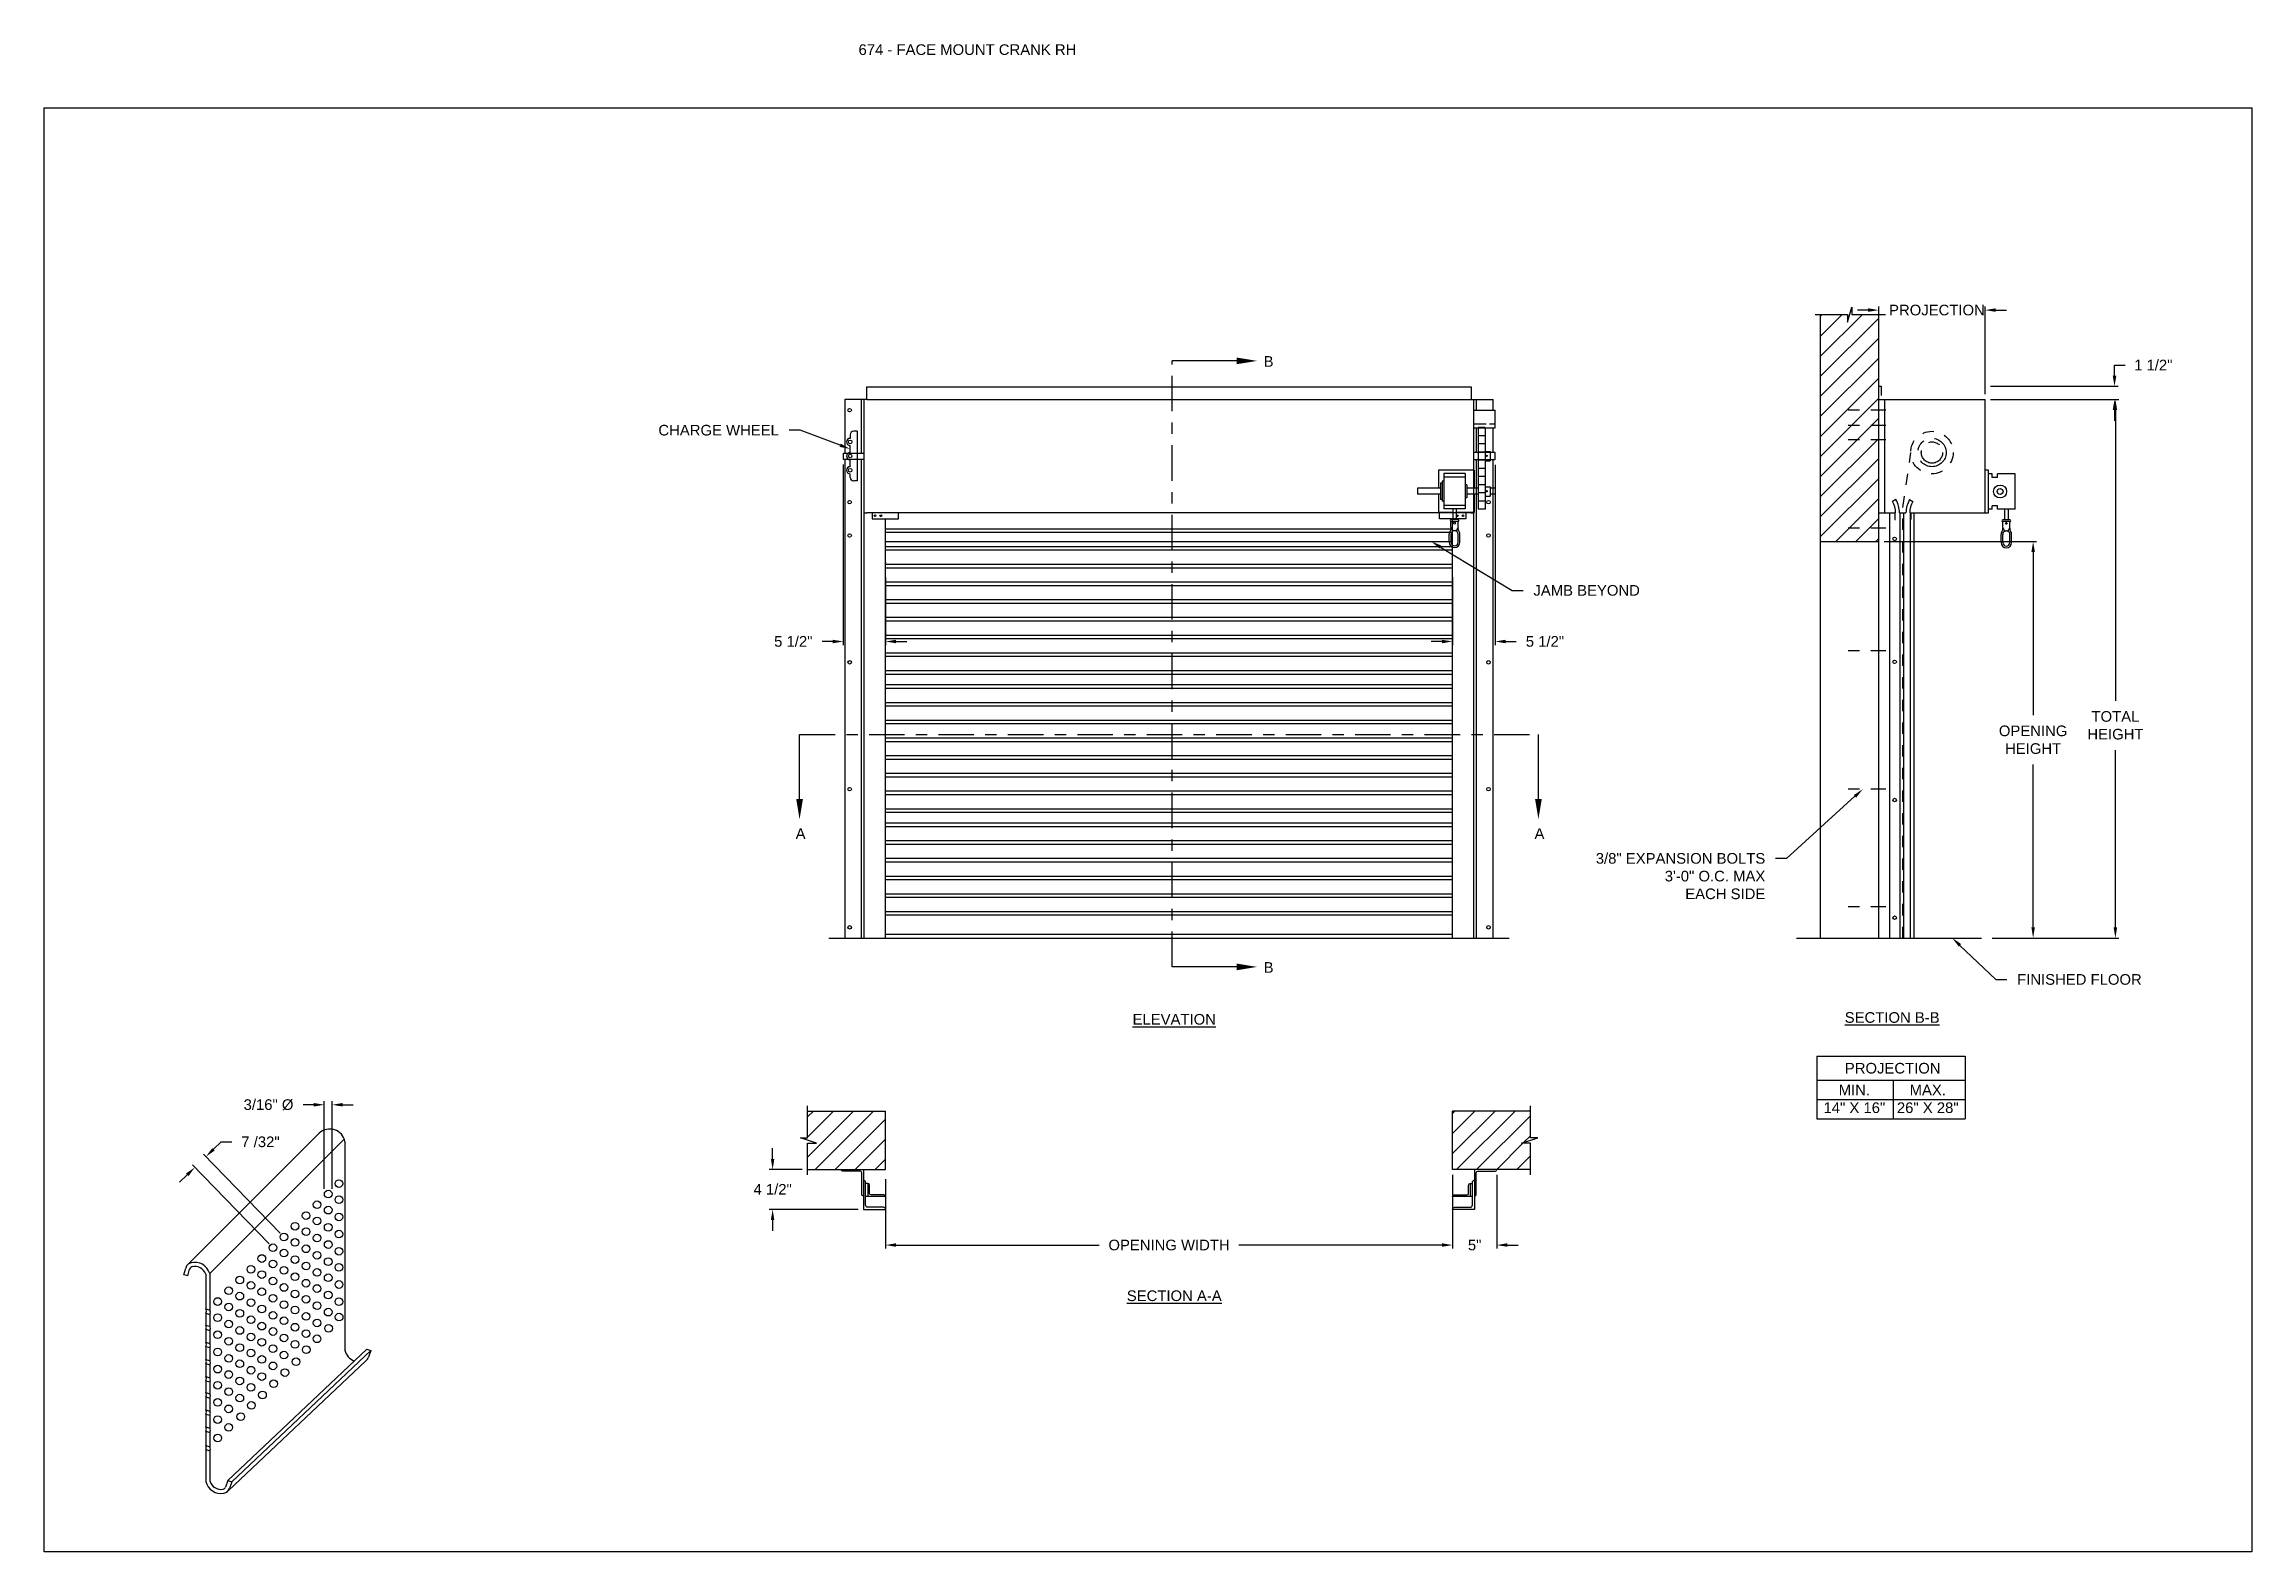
# Model space of a CAD drawing. Header units: inches. Extents: x 169.6 to 213.8, y 195 to 266.5.
# Drawn here: x 194.28 to 213.75, y 234.42 to 247.72 of the extents above; entities that cross this region are included whole.
import ezdxf
from ezdxf import colors
from ezdxf.entities.mleader import LeaderData, LeaderLine
from ezdxf.math import Vec2, Vec3

# ---------------------------------------------------------------- set-up
doc = ezdxf.new("R2010")
doc.units = ezdxf.units.IN
doc.header["$LTSCALE"] = 0.25
doc.header["$MEASUREMENT"] = 0
for name, pattern in [('CENTER', [2, 1.25, -0.25, 0.25, -0.25]), ('CENTER2', [1.125, 0.75, -0.125, 0.125, -0.125]), ('HIDDEN', [0.375, 0.25, -0.125])]:
    doc.linetypes.add(name, pattern=pattern)
for name, color, linetype in [('ANNOTATIONS', 1, 'Continuous'), ('CRANK RH', 7, 'Continuous'), ('DETAILS', 4, 'Continuous'), ('SECTION CUTS', 6, 'CENTER')]:
    doc.layers.add(name, color=color, linetype=linetype)
doc.styles.add('ARIAL', font='arial.ttf', dxfattribs={"height": 0.09375})
doc.styles.get("Standard").update_dxf_attribs({"font": 'romans.shx'})
doc.dimstyles.new('STANDARD$0', dxfattribs={"dimtxt": 0.09375, "dimasz": 0.09375, "dimexe": 0.03125, "dimexo": 0.046875, "dimgap": 0.09, "dimtad": 0, "dimtih": 1, "dimtoh": 1, "dimdec": 4, "dimzin": 0, "dimdsep": 46, "dimtxsty": 'ARIAL', "dimcen": 0.09, "dimadec": 0, "dimazin": 0, "dimtfac": 1, "dimtdec": 4, "dimtofl": 0, "dimtmove": 0, "dimatfit": 1, "dimfxl": 1, "dimtolj": 1, "dimtzin": 0, "dimarcsym": 0})
pattern_1 = [(45, (8.0003, -18.75022), (-0.08838835, 0.08838835), [])]

msp = doc.modelspace()

# ---------------------------------------------------------------- texts
at = {"layer": 'ANNOTATIONS', "insert": (201.46563, 247.71797), "char_height": 0.09375, "width": 6.6097632, "attachment_point": 1, "line_spacing_factor": 0.86134, "style": 'ARIAL'}
msp.add_mtext('674 - FACE MOUNT CRANK RH', dxfattribs=at)
at = {"layer": 'ANNOTATIONS', "char_height": 0.09375, "attachment_point": 2, "style": 'ARIAL'}
for s, insert, width in [('{\\LELEVATION}', (204.24975, 239.16695), 3.0834986), ('{\\LSECTION B-B}', (210.58116, 239.18292), 1.3823677), ('{\\LSECTION A-A}', (204.24975, 236.72912), 1.3823677)]:
    msp.add_mtext(s, dxfattribs=dict(at, insert=insert, width=width))
for s, width, insert in [('PROJECTION ', 1.7594917, (210.58589, 238.73562)), ('MIN.\\P14" X 16" ', 0.6711642, (210.24776, 238.54363)), ('MAX.\\P26" X 28"', 0.6567117, (210.89519, 238.54363))]:
    msp.add_mtext_dynamic_manual_height_columns(s, width=width, gutter_width=1.36268, heights=[0], dxfattribs=dict(at, insert=insert))
at = {"layer": 'SECTION CUTS', "style": 'ARIAL'}
for s, p in [('B', (205.03826, 244.87454)), ('A', (200.91094, 240.71043)), ('A', (207.42689, 240.71043)), ('B', (205.03826, 239.53034))]:
    msp.add_text(s, height=0.09375, dxfattribs=at).set_placement(p)

# ---------------------------------------------------------------- blocks, each defined once
blk = doc.blocks.new('*D23')
at = {"layer": 'ANNOTATIONS', "color": 0, "lineweight": -2, "transparency": 16777216}
for p, q in [((201.331, 244.014), (201.331, 242.42)), ((201.704, 243.018), (201.704, 242.42)), ((201.237, 242.452), (201.144, 242.452)), ((201.797, 242.452), (201.891, 242.452))]:
    blk.add_line(p, q, dxfattribs=at)
at = {"layer": 'ANNOTATIONS', "color": 0, "transparency": 16777216}
for points in [[(201.237, 242.467), (201.237, 242.436), (201.331, 242.452)], [(201.797, 242.467), (201.797, 242.436), (201.704, 242.452)]]:
    blk.add_solid(points, dxfattribs=at)
at = {"layer": 'defpoints', "color": 0, "transparency": 16777216}
for p in [(201.331, 244.061), (201.704, 243.065), (201.331, 242.452)]:
    blk.add_point(p, dxfattribs=at)
at = {"layer": 'ANNOTATIONS', "color": 0, "transparency": 16777216, "insert": (200.89, 242.452), "char_height": 0.0938, "attachment_point": 5, "style": 'ARIAL'}
blk.add_mtext('\\A1;5 1/2"', dxfattribs=at)
blk = doc.blocks.new('*D24')
at = {"layer": 'ANNOTATIONS', "color": 0, "lineweight": -2, "transparency": 16777216}
for p, q in [((207.079, 244.009), (207.079, 242.42)), ((206.704, 243.018), (206.704, 242.42)), ((206.61, 242.452), (206.516, 242.452)), ((207.172, 242.452), (207.266, 242.452))]:
    blk.add_line(p, q, dxfattribs=at)
at = {"layer": 'ANNOTATIONS', "color": 0, "transparency": 16777216}
for points in [[(206.61, 242.467), (206.61, 242.436), (206.704, 242.452)], [(207.172, 242.467), (207.172, 242.436), (207.079, 242.452)]]:
    blk.add_solid(points, dxfattribs=at)
at = {"layer": 'defpoints', "color": 0, "transparency": 16777216}
for p in [(207.079, 244.056), (206.704, 243.065), (206.704, 242.452)]:
    blk.add_point(p, dxfattribs=at)
at = {"layer": 'ANNOTATIONS', "color": 0, "transparency": 16777216, "insert": (207.519, 242.452), "char_height": 0.0938, "attachment_point": 5, "style": 'ARIAL'}
blk.add_mtext('\\A1;5 1/2"', dxfattribs=at)
blk = doc.blocks.new('*D19')
at = {"layer": 'ANNOTATIONS', "color": 0, "lineweight": -2, "transparency": 16777216}
for p, q in [((200.708, 237.889), (200.708, 237.983)), ((200.969, 237.795), (200.677, 237.795)), ((201.461, 237.444), (200.677, 237.444)), ((200.708, 237.35), (200.708, 237.256))]:
    blk.add_line(p, q, dxfattribs=at)
at = {"layer": 'ANNOTATIONS', "color": 0, "transparency": 16777216}
for points in [[(200.692, 237.889), (200.723, 237.889), (200.708, 237.795)], [(200.692, 237.35), (200.723, 237.35), (200.708, 237.444)]]:
    blk.add_solid(points, dxfattribs=at)
at = {"layer": 'defpoints', "color": 0, "transparency": 16777216}
for p in [(201.016, 237.795), (200.708, 237.444), (201.508, 237.444)]:
    blk.add_point(p, dxfattribs=at)
at = {"layer": 'ANNOTATIONS', "color": 0, "transparency": 16777216, "insert": (200.708, 237.62), "char_height": 0.0938, "attachment_point": 5, "style": 'ARIAL'}
blk.add_mtext('\\A1;4 1/2"', dxfattribs=at)
blk = doc.blocks.new('*D20')
at = {"layer": 'ANNOTATIONS', "color": 0, "lineweight": -2, "transparency": 16777216}
for p, q in [((206.704, 237.749), (206.704, 237.098)), ((207.094, 237.749), (207.094, 237.098)), ((206.61, 237.129), (206.516, 237.129)), ((207.188, 237.129), (207.282, 237.129))]:
    blk.add_line(p, q, dxfattribs=at)
at = {"layer": 'ANNOTATIONS', "color": 0, "transparency": 16777216}
for points in [[(206.61, 237.145), (206.61, 237.114), (206.704, 237.129)], [(207.188, 237.145), (207.188, 237.114), (207.094, 237.129)]]:
    blk.add_solid(points, dxfattribs=at)
at = {"layer": 'defpoints', "color": 0, "transparency": 16777216}
for p in [(206.704, 237.795), (207.094, 237.795), (207.094, 237.129)]:
    blk.add_point(p, dxfattribs=at)
at = {"layer": 'ANNOTATIONS', "color": 0, "transparency": 16777216, "insert": (206.899, 237.129), "char_height": 0.0938, "attachment_point": 5, "style": 'ARIAL'}
blk.add_mtext('\\A1;5"', dxfattribs=at)
blk = doc.blocks.new('*D21')
at = {"layer": 'ANNOTATIONS', "color": 0, "lineweight": -2, "transparency": 16777216}
for p, q in [((210.369, 245.374), (210.276, 245.374)), ((210.463, 244.749), (210.463, 245.405)), ((211.401, 244.634), (211.401, 245.405)), ((211.494, 245.374), (211.588, 245.374))]:
    blk.add_line(p, q, dxfattribs=at)
at = {"layer": 'ANNOTATIONS', "color": 0, "transparency": 16777216}
for points in [[(210.369, 245.39), (210.369, 245.359), (210.463, 245.374)], [(211.494, 245.39), (211.494, 245.359), (211.401, 245.374)]]:
    blk.add_solid(points, dxfattribs=at)
at = {"layer": 'defpoints', "color": 0, "transparency": 16777216}
for p in [(211.401, 245.374), (210.463, 244.702), (211.401, 244.587)]:
    blk.add_point(p, dxfattribs=at)
at = {"layer": 'ANNOTATIONS', "color": 0, "transparency": 16777216, "insert": (210.976, 245.374), "char_height": 0.09375, "attachment_point": 5, "style": 'ARIAL'}
blk.add_mtext('\\A1;PROJECTION', dxfattribs=at)
blk = doc.blocks.new('*D22')
at = {"layer": 'ANNOTATIONS', "color": 0, "lineweight": -2, "transparency": 16777216}
for p, q in [((212.542, 244.796), (212.542, 244.889)), ((212.542, 244.889), (212.636, 244.889)), ((211.448, 244.702), (212.573, 244.702)), ((211.448, 244.587), (212.573, 244.587)), ((212.542, 244.493), (212.542, 244.399))]:
    blk.add_line(p, q, dxfattribs=at)
at = {"layer": 'ANNOTATIONS', "color": 0, "transparency": 16777216}
for points in [[(212.526, 244.796), (212.558, 244.796), (212.542, 244.702)], [(212.526, 244.493), (212.558, 244.493), (212.542, 244.587)]]:
    blk.add_solid(points, dxfattribs=at)
at = {"layer": 'defpoints', "color": 0, "transparency": 16777216}
for p in [(211.401, 244.702), (211.401, 244.587), (212.542, 244.702)]:
    blk.add_point(p, dxfattribs=at)
at = {"layer": 'ANNOTATIONS', "color": 0, "transparency": 16777216, "insert": (212.884, 244.889), "char_height": 0.0938, "attachment_point": 5, "style": 'ARIAL'}
blk.add_mtext('\\A1;1 1/2"', dxfattribs=at)
blk = doc.blocks.new('*D25')
at = {"layer": 'ANNOTATIONS', "color": 0, "lineweight": -2, "transparency": 16777216}
for p, q in [((210.51, 243.333), (211.855, 243.333)), ((211.824, 243.24), (211.824, 241.803)), ((211.824, 239.931), (211.824, 241.368)), ((211.463, 239.837), (211.855, 239.837))]:
    blk.add_line(p, q, dxfattribs=at)
at = {"layer": 'ANNOTATIONS', "color": 0, "transparency": 16777216}
for points in [[(211.809, 243.24), (211.84, 243.24), (211.824, 243.333)], [(211.809, 239.931), (211.84, 239.931), (211.824, 239.837)]]:
    blk.add_solid(points, dxfattribs=at)
at = {"layer": 'defpoints', "color": 0, "transparency": 16777216}
for p in [(210.463, 243.333), (211.824, 243.333), (211.416, 239.837)]:
    blk.add_point(p, dxfattribs=at)
at = {"layer": 'ANNOTATIONS', "color": 0, "transparency": 16777216, "insert": (211.824, 241.585), "char_height": 0.09375, "attachment_point": 5, "style": 'ARIAL'}
blk.add_mtext('\\A1;OPENING \\PHEIGHT', dxfattribs=at)
blk = doc.blocks.new('*D26')
at = {"layer": 'ANNOTATIONS', "color": 0, "lineweight": -2, "transparency": 16777216}
for p, q in [((211.448, 244.587), (212.581, 244.587)), ((212.55, 244.493), (212.55, 241.929)), ((212.55, 239.931), (212.55, 241.494)), ((211.463, 239.837), (212.581, 239.837))]:
    blk.add_line(p, q, dxfattribs=at)
at = {"layer": 'ANNOTATIONS', "color": 0, "transparency": 16777216}
for points in [[(212.534, 244.493), (212.565, 244.493), (212.55, 244.587)], [(212.534, 239.931), (212.565, 239.931), (212.55, 239.837)]]:
    blk.add_solid(points, dxfattribs=at)
at = {"layer": 'defpoints', "color": 0, "transparency": 16777216}
for p in [(211.401, 244.587), (211.416, 239.837), (212.55, 239.837)]:
    blk.add_point(p, dxfattribs=at)
at = {"layer": 'ANNOTATIONS', "color": 0, "transparency": 16777216, "insert": (212.55, 241.712), "char_height": 0.0938, "attachment_point": 5, "style": 'ARIAL'}
blk.add_mtext('\\A1;TOTAL\\PHEIGHT', dxfattribs=at)
blk = doc.blocks.new('*D27')
at = {"layer": 'ANNOTATIONS', "color": 0, "lineweight": -2, "transparency": 16777216}
for p, q in [((201.704, 237.709), (201.704, 237.098)), ((206.704, 237.176), (206.704, 237.161)), ((201.797, 237.129), (203.587, 237.129)), ((206.61, 237.129), (204.82, 237.129))]:
    blk.add_line(p, q, dxfattribs=at)
at = {"layer": 'ANNOTATIONS', "color": 0, "transparency": 16777216}
for points in [[(201.797, 237.145), (201.797, 237.114), (201.704, 237.129)], [(206.61, 237.145), (206.61, 237.114), (206.704, 237.129)]]:
    blk.add_solid(points, dxfattribs=at)
at = {"layer": 'defpoints', "color": 0, "transparency": 16777216}
for p in [(201.704, 237.756), (206.704, 237.129), (206.704, 237.129)]:
    blk.add_point(p, dxfattribs=at)
at = {"layer": 'ANNOTATIONS', "color": 0, "transparency": 16777216, "insert": (204.204, 237.129), "char_height": 0.09375, "attachment_point": 5, "style": 'ARIAL'}
blk.add_mtext('\\A1;OPENING WIDTH', dxfattribs=at)
blk = doc.blocks.new('*D76')
at = {"layer": 'ANNOTATIONS', "color": 0, "lineweight": -2, "transparency": 16777216}
for p, q in [((196.661, 238.366), (196.567, 238.366)), ((196.754, 237.626), (196.754, 238.398)), ((196.822, 237.626), (196.822, 238.398)), ((196.916, 238.366), (197.009, 238.366))]:
    blk.add_line(p, q, dxfattribs=at)
at = {"layer": 'ANNOTATIONS', "color": 0, "transparency": 16777216}
for points in [[(196.661, 238.382), (196.661, 238.351), (196.754, 238.366)], [(196.916, 238.382), (196.916, 238.351), (196.822, 238.366)]]:
    blk.add_solid(points, dxfattribs=at)
at = {"layer": 'defpoints', "color": 0, "transparency": 16777216}
for p in [(196.822, 238.366), (196.754, 237.579), (196.822, 237.579)]:
    blk.add_point(p, dxfattribs=at)
at = {"layer": 'ANNOTATIONS', "color": 0, "transparency": 16777216, "insert": (196.262, 238.366), "char_height": 0.09375, "attachment_point": 5, "style": 'ARIAL'}
blk.add_mtext('\\A1;3/16" %%C', dxfattribs=at)
blk = doc.blocks.new('*D77')
at = {"layer": 'ANNOTATIONS', "color": 0, "lineweight": -2, "transparency": 16777216}
for p, q in [((196.365, 237.234), (195.688, 237.931)), ((195.777, 237.974), (195.844, 238.039)), ((195.844, 238.039), (195.938, 238.039)), ((195.545, 237.749), (195.478, 237.683)), ((196.268, 237.139), (195.591, 237.836))]:
    blk.add_line(p, q, dxfattribs=at)
at = {"layer": 'ANNOTATIONS', "color": 0, "transparency": 16777216}
for points in [[(195.766, 237.985), (195.788, 237.963), (195.71, 237.909)], [(195.534, 237.76), (195.556, 237.737), (195.612, 237.814)]]:
    blk.add_solid(points, dxfattribs=at)
at = {"layer": 'defpoints', "color": 0, "transparency": 16777216}
for p in [(195.71, 237.909), (196.398, 237.2), (196.3, 237.105)]:
    blk.add_point(p, dxfattribs=at)
at = {"layer": 'ANNOTATIONS', "color": 0, "transparency": 16777216, "insert": (196.191, 238.039), "char_height": 0.0938, "attachment_point": 5, "style": 'ARIAL'}
blk.add_mtext('\\A1;7 /32"', dxfattribs=at)

# ---------------------------------------------------------------- dimensions: what is measured, and where the dimension line sits
at = {"layer": 'ANNOTATIONS'}
for base, p1, p2, text, picture, middle in [((211.40067, 245.37419), (210.46317, 244.70191), (211.40067, 244.58687), 'PROJECTION', '*D21', (210.97598, 245.37419)), ((196.82195, 238.3663), (196.75431, 237.57897), (196.82195, 237.57897), '3/16" %%C', '*D76', (196.26216, 238.3663)), ((207.09449, 237.12929), (206.70373, 237.7954), (207.09449, 237.7954), '5"', '*D20', (206.89911, 237.12929))]:
    dim = msp.add_linear_dim(base=base, p1=p1, p2=p2, text=text, dimstyle='STANDARD$0', dxfattribs=at)
    dim.commit()
    dim.dimension.update_dxf_attribs({"geometry": picture, "text_midpoint": middle, "dimtype": 160})
for base, p1, p2, text, picture, middle in [((212.54193, 244.70191), (211.40067, 244.58687), (211.40067, 244.70191), '1 1/2"', '*D22', (212.88437, 244.88941)), ((211.82424, 243.3335), (211.4163, 239.83687), (210.46317, 243.3335), 'OPENING \\PHEIGHT', '*D25', (211.82424, 241.58518))]:
    dim = msp.add_linear_dim(base=base, p1=p1, p2=p2, angle=90, text=text, dimstyle='STANDARD$0', dxfattribs=at)
    dim.commit()
    dim.dimension.update_dxf_attribs({"geometry": picture, "text_midpoint": middle})
for base, p1, p2, angle, text, picture, middle in [((212.54974, 239.83687), (211.40067, 244.58687), (211.4163, 239.83687), 90, 'TOTAL\\PHEIGHT', '*D26', (212.54974, 241.71187)), ((201.33102, 242.45166), (201.70373, 243.06505), (201.33102, 244.06092), 180, '5 1/2"', '*D23', (200.89042, 242.45166)), ((206.70373, 242.45166), (207.07873, 244.05562), (206.70373, 243.06499), 180, '5 1/2"', '*D24', (207.51933, 242.45166)), ((200.70778, 237.44371), (201.01623, 237.7954), (201.50835, 237.44371), 90, '4 1/2"', '*D19', (200.70778, 237.61955))]:
    dim = msp.add_linear_dim(base=base, p1=p1, p2=p2, angle=angle, text=text, dimstyle='STANDARD$0', dxfattribs=at)
    dim.commit()
    dim.dimension.update_dxf_attribs({"geometry": picture, "text_midpoint": middle, "dimtype": 160})
dim = msp.add_aligned_dim(p1=(196.30046, 237.10528), p2=(196.39801, 237.20001), distance=0.98769, text='7 /32"', dimstyle='STANDARD$0', dxfattribs=at)
dim.commit()
dim.dimension.update_dxf_attribs({"geometry": '*D77', "text_midpoint": (196.1909, 238.0392)})
dim = msp.add_linear_dim(base=(206.70373, 237.12929), p1=(201.70373, 237.75633), p2=(206.70373, 237.12929), text='OPENING WIDTH', dimstyle='STANDARD$0', dxfattribs=at)
dim.commit()
dim.dimension.update_dxf_attribs({"geometry": '*D27', "text_midpoint": (204.20373, 237.12929)})

# ---------------------------------------------------------------- hatches: boundary and pattern name
at = {"layer": 'CRANK RH', "linetype": 'Continuous'}
h = msp.add_hatch(dxfattribs=at)
h.set_pattern_fill('ANSI31', color=256, style=0)
h.set_pattern_definition([(45, (8.63474, -18.75022), (-0.088388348, 0.088388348), [])])
h.paths.add_polyline_path([(210.46317, 244.60063), (210.46317, 245.33522), (210.22668, 245.33522), (210.22668, 245.39988), (210.18826, 245.26652), (210.18826, 245.33522), (209.94755, 245.33522), (209.94755, 244.78492)])
h.paths.add_polyline_path([(209.94755, 244.78492), (209.94755, 243.3335), (210.46317, 243.3335), (210.46317, 244.58687), (210.46317, 244.60063)])
at = {"layer": 'CRANK RH'}
h = msp.add_hatch(dxfattribs=at)
h.set_pattern_fill('ANSI31', color=256, style=0)
h.set_pattern_definition(pattern_1)
h.paths.add_polyline_path([(201.70373, 238.31102), (201.01623, 238.31102), (201.01623, 238.07382), (200.95212, 238.07382), (201.09419, 238.02691), (201.01623, 238.02691), (201.01623, 237.7954), (201.70373, 237.7954), (201.70373, 237.9579)])
h = msp.add_hatch(dxfattribs=at)
h.set_pattern_fill('ANSI31', color=256, style=0)
h.set_pattern_definition(pattern_1)
h.paths.add_polyline_path([(207.45533, 238.07382), (207.39123, 238.07382), (207.39123, 238.31102), (206.70373, 238.31102), (206.70373, 237.7954), (206.7219, 237.7954), (207.39123, 237.7954), (207.39123, 238.02691), (207.31326, 238.02691)])

# ---------------------------------------------------------------- linework, layer by layer
at = {"layer": 'ANNOTATIONS'}
for p, q in [((209.91719, 238.79505), (209.91719, 238.24368)), ((209.91719, 238.79505), (211.22496, 238.79505)), ((211.22496, 238.79505), (211.22496, 238.24368)), ((209.91719, 238.58358), (211.22496, 238.58358)), ((210.59005, 238.58358), (210.59005, 238.24368)), ((209.91719, 238.41363), (211.22496, 238.41363)), ((209.91719, 238.24368), (211.22496, 238.24368))]:
    msp.add_line(p, q, dxfattribs=at)
at = {"layer": 'CRANK RH', "linetype": 'Continuous'}
for p, q in [((209.90116, 245.33522), (210.18826, 245.33522)), ((209.94755, 245.33522), (209.94755, 239.83687)), ((210.18826, 245.26652), (210.22668, 245.39988)), ((210.18826, 245.33522), (210.18826, 245.26652)), ((210.22668, 245.39988), (210.22668, 245.33522)), ((210.22668, 245.33522), (210.52187, 245.33522)), ((210.46317, 239.83687), (210.46317, 245.33522)), ((201.53967, 244.58687), (201.34408, 244.58687)), ((201.34408, 244.58687), (201.34408, 244.11281)), ((201.49279, 244.11281), (201.49279, 244.58687)), ((201.51623, 239.83687), (201.51623, 244.58687)), ((206.86779, 244.58687), (207.06338, 244.58687)), ((206.89123, 239.83687), (206.89123, 244.58687)), ((206.91467, 244.49312), (206.91467, 244.58687)), ((207.06338, 244.49312), (207.06338, 244.58687)), ((210.46317, 244.70191), (210.48458, 244.70191)), ((210.46317, 244.58687), (211.40067, 244.58687)), ((210.48458, 244.70191), (210.48458, 244.61965)), ((210.51595, 243.58687), (210.51595, 244.58687)), ((211.40067, 243.58687), (211.40067, 244.58687)), ((206.89123, 244.49312), (207.07873, 244.49312)), ((206.9995, 244.36812), (206.89123, 244.36812)), ((207.07873, 244.36812), (207.03075, 244.36812)), ((207.07873, 244.33687), (207.07873, 244.49312)), ((201.39123, 244.27437), (201.39123, 244.24312)), ((201.39123, 244.11812), (201.39123, 244.18062)), ((201.45373, 244.30562), (201.42248, 244.30562)), ((201.45373, 244.30562), (201.45373, 243.86812)), ((206.89123, 244.33687), (207.07873, 244.33687)), ((206.91467, 244.11812), (206.91467, 244.33687)), ((207.06338, 244.11812), (207.06338, 244.33687)), ((201.34408, 244.06092), (201.34408, 239.83687)), ((201.39123, 243.99312), (201.39123, 244.05562)), ((201.49279, 239.83687), (201.49279, 244.06092)), ((206.58102, 243.96397), (206.58102, 243.80242)), ((207.07873, 244.11812), (206.89123, 244.11812)), ((206.89123, 244.05562), (207.07873, 244.05562)), ((206.89352, 243.96397), (206.89352, 243.80242)), ((206.91467, 239.83687), (206.91467, 244.05562)), ((207.06338, 239.83687), (207.06338, 244.05562)), ((207.07873, 244.05562), (207.07873, 244.11812)), ((211.43192, 243.58687), (211.43192, 243.96187)), ((201.39123, 243.89937), (201.39123, 243.93062)), ((201.45373, 243.86812), (201.42248, 243.86812)), ((206.59665, 243.8493), (206.59665, 243.70365)), ((206.61227, 243.86492), (206.61227, 243.68802)), ((206.6279, 243.93272), (206.6279, 243.62022)), ((206.8154, 243.93272), (206.8154, 243.62022)), ((206.83102, 243.83367), (206.83102, 243.71927)), ((211.46317, 243.89937), (211.46317, 243.93062)), ((211.51005, 243.89937), (211.51005, 243.93062)), ((211.66603, 243.61812), (211.66603, 243.93062)), ((201.51623, 243.58687), (201.53967, 243.58687)), ((201.58687, 243.58687), (201.58687, 243.53444)), ((201.81767, 243.53444), (201.81767, 243.58687)), ((206.58102, 243.75052), (206.58102, 243.58897)), ((206.58978, 243.53444), (206.58978, 243.58687)), ((206.70602, 243.62022), (206.70602, 243.52647)), ((206.73727, 243.62022), (206.73727, 243.52647)), ((206.82059, 243.58687), (206.82059, 243.53444)), ((206.86779, 243.58687), (206.89123, 243.58687)), ((206.89352, 243.75052), (206.89352, 243.58897)), ((210.46317, 243.58687), (210.61161, 243.58687)), ((210.55713, 243.58687), (210.55713, 239.83687)), ((210.6137, 243.70245), (210.58479, 243.68547)), ((210.6038, 243.58687), (210.6038, 243.52836)), ((210.64514, 243.58687), (210.70308, 243.58687)), ((210.6484, 243.58687), (210.6484, 239.83687)), ((210.68193, 243.58687), (210.68193, 239.83687)), ((210.73453, 243.70245), (210.76344, 243.68547)), ((210.73661, 243.58687), (211.40067, 243.58687)), ((210.73988, 243.58687), (210.73988, 239.83687)), ((210.74442, 243.58687), (210.74442, 243.52836)), ((210.7734, 243.58687), (210.7734, 239.83687)), ((211.46317, 243.61812), (211.46317, 243.64937)), ((211.51005, 243.61812), (211.51005, 243.64937)), ((211.57241, 243.61812), (211.57241, 243.52437)), ((211.60366, 243.61812), (211.60366, 243.52437)), ((201.58687, 243.53444), (201.81767, 243.53444)), ((201.70373, 239.83687), (201.70373, 243.53444)), ((206.82059, 243.53444), (206.58978, 243.53444)), ((206.67479, 243.32692), (206.67478, 243.39798)), ((206.7529, 243.51085), (206.6904, 243.51084)), ((206.6904, 243.46049), (206.6904, 243.51085)), ((206.69041, 243.32692), (206.69041, 243.39798)), ((206.70373, 239.83687), (206.70373, 243.53444)), ((206.7529, 243.46049), (206.7529, 243.51085)), ((206.76854, 243.32692), (206.76853, 243.39799)), ((210.6038, 243.52836), (210.61161, 243.52836)), ((210.74442, 243.52836), (210.73661, 243.52836)), ((211.54118, 243.32481), (211.54117, 243.39587)), ((211.61929, 243.50874), (211.55679, 243.50874)), ((211.55679, 243.45838), (211.55679, 243.50874)), ((211.5568, 243.32481), (211.5568, 243.39588)), ((211.61929, 243.45838), (211.61929, 243.50874)), ((211.63493, 243.32482), (211.63492, 243.39588)), ((201.70373, 243.3335), (206.70373, 243.3335)), ((209.94755, 243.3335), (210.46317, 243.3335)), ((209.73819, 239.83687), (211.36942, 239.83687)), ((201.01623, 238.07382), (201.01623, 238.3579)), ((207.39123, 238.07382), (207.39123, 238.3579)), ((201.09419, 238.02691), (200.95212, 238.07382)), ((200.95212, 238.07382), (201.01623, 238.07382)), ((201.01623, 237.74852), (201.01623, 238.02691)), ((201.01623, 238.02691), (201.09419, 238.02691)), ((207.31326, 238.02691), (207.45533, 238.07382)), ((207.39123, 238.02691), (207.31326, 238.02691)), ((207.45533, 238.07382), (207.39123, 238.07382)), ((207.39123, 237.74852), (207.39123, 238.02691)), ((201.50835, 237.7954), (201.50835, 237.44371)), ((206.89911, 237.7954), (206.89911, 237.44371)), ((201.50835, 237.56094), (201.50835, 237.56094)), ((201.54742, 237.67327), (201.52788, 237.67327)), ((201.70373, 237.55604), (201.52788, 237.55604)), ((206.86003, 237.67327), (206.87957, 237.67327)), ((206.89911, 237.56094), (206.89911, 237.56094))]:
    msp.add_line(p, q, dxfattribs=at)
at = {"layer": 'CRANK RH'}
for p, q in [((201.53967, 244.58687), (201.53967, 244.69819)), ((201.53967, 244.69819), (206.86779, 244.69819)), ((201.53967, 244.58687), (206.86779, 244.58687)), ((206.86779, 244.69819), (206.86779, 244.58687)), ((206.89123, 243.58687), (206.89123, 244.58687)), ((206.99267, 244.33784), (206.93048, 244.33784)), ((206.93048, 244.33784), (206.93048, 243.61784)), ((206.99267, 244.26584), (206.93048, 244.26584)), ((206.99267, 244.19384), (206.93048, 244.19384)), ((206.99267, 244.33784), (206.99267, 243.61784)), ((201.33102, 244.11281), (201.51623, 244.11281)), ((201.33102, 244.11281), (201.33102, 244.06092)), ((201.33102, 244.06092), (201.51623, 244.06092)), ((206.89352, 243.96397), (206.58102, 243.96397)), ((206.99267, 244.12184), (206.93048, 244.12184)), ((206.99267, 244.04984), (206.93048, 244.04984)), ((206.99267, 243.97784), (206.93048, 243.97784)), ((206.99267, 244.12828), (207.03638, 244.12828)), ((206.99267, 244.04545), (207.03638, 244.04545)), ((207.03638, 244.12828), (207.03638, 244.04545)), ((211.43192, 243.96187), (211.40067, 243.96187)), ((206.59665, 243.80242), (206.39582, 243.80242)), ((206.39582, 243.80242), (206.39582, 243.75052)), ((206.61227, 243.8493), (206.59665, 243.8493)), ((206.6279, 243.86492), (206.61227, 243.86492)), ((206.8154, 243.93272), (206.6279, 243.93272)), ((206.8154, 243.90147), (206.6279, 243.90147)), ((206.83102, 243.83367), (206.8154, 243.83367)), ((206.93048, 243.80242), (206.83102, 243.80242)), ((206.99267, 243.90584), (206.93048, 243.90584)), ((206.99267, 243.83384), (206.93048, 243.83384)), ((206.99267, 243.81578), (207.03638, 243.81578)), ((207.03638, 243.81578), (207.03638, 243.73295)), ((207.07873, 243.80242), (207.03638, 243.80242)), ((207.07873, 243.80242), (207.07873, 243.75052)), ((211.46317, 243.93062), (211.43192, 243.93062)), ((211.51005, 243.89937), (211.46317, 243.89937)), ((211.66603, 243.93062), (211.51005, 243.93062)), ((206.86779, 243.58687), (201.53967, 243.58687)), ((206.59665, 243.75052), (206.39582, 243.75052)), ((206.70602, 243.58897), (206.58102, 243.58897)), ((206.61227, 243.70365), (206.59665, 243.70365)), ((206.6279, 243.68802), (206.61227, 243.68802)), ((206.8154, 243.65147), (206.6279, 243.65147)), ((206.8154, 243.62022), (206.6279, 243.62022)), ((206.89352, 243.58897), (206.73727, 243.58897)), ((206.83102, 243.71927), (206.8154, 243.71927)), ((206.93048, 243.75052), (206.83102, 243.75052)), ((206.99267, 243.76184), (206.93048, 243.76184)), ((206.99267, 243.68984), (206.93048, 243.68984)), ((206.99267, 243.61784), (206.93048, 243.61784)), ((206.99267, 243.73295), (207.03638, 243.73295)), ((207.07873, 243.75052), (207.03638, 243.75052)), ((211.46317, 243.61812), (211.43192, 243.61812)), ((211.51005, 243.64937), (211.46317, 243.64937)), ((211.66603, 243.61812), (211.51005, 243.61812)), ((201.70373, 243.44609), (206.70373, 243.44609)), ((201.70373, 243.41484), (206.70373, 243.41484)), ((206.7529, 243.52647), (206.6904, 243.52647)), ((206.75291, 243.32692), (206.75291, 243.39799)), ((211.61929, 243.52437), (211.55679, 243.52436)), ((211.6193, 243.32482), (211.6193, 243.39588)), ((201.70373, 243.28984), (206.70373, 243.28984)), ((201.70373, 243.25859), (206.70373, 243.25859)), ((201.70373, 243.13359), (206.70373, 243.13359)), ((201.70373, 243.10234), (206.70373, 243.10234)), ((201.70373, 242.97734), (206.70373, 242.97734)), ((201.70373, 242.94609), (206.70373, 242.94609)), ((201.70373, 242.82109), (206.70373, 242.82109)), ((201.70373, 242.78984), (206.70373, 242.78984)), ((201.70373, 242.66484), (206.70373, 242.66484)), ((201.70373, 242.63359), (206.70373, 242.63359)), ((201.70373, 242.50859), (206.70373, 242.50859)), ((201.70373, 242.47734), (206.70373, 242.47734)), ((201.70373, 242.35234), (206.70373, 242.35234)), ((201.70373, 242.32109), (206.70373, 242.32109)), ((201.70373, 242.19609), (206.70373, 242.19609)), ((201.70373, 242.16484), (206.70373, 242.16484)), ((201.70373, 242.07109), (206.70373, 242.07109)), ((201.70373, 242.03984), (206.70373, 242.03984)), ((201.70373, 241.91484), (206.70373, 241.91484)), ((201.70373, 241.88359), (206.70373, 241.88359)), ((201.70373, 241.75859), (206.70373, 241.75859)), ((201.70373, 241.72734), (206.70373, 241.72734)), ((201.70373, 241.60234), (206.70373, 241.60234)), ((201.70373, 241.57109), (206.70373, 241.57109)), ((201.70373, 241.44609), (206.70373, 241.44609)), ((201.70373, 241.41484), (206.70373, 241.41484)), ((201.70373, 241.28984), (206.70373, 241.28984)), ((201.70373, 241.25859), (206.70373, 241.25859)), ((201.70373, 241.13359), (206.70373, 241.13359)), ((201.70373, 241.10234), (206.70373, 241.10234)), ((201.70373, 240.97734), (206.70373, 240.97734)), ((201.70373, 240.94609), (206.70373, 240.94609)), ((201.70373, 240.85234), (206.70373, 240.85234)), ((201.70373, 240.82109), (206.70373, 240.82109)), ((201.70373, 240.69609), (206.70373, 240.69609)), ((201.70373, 240.66484), (206.70373, 240.66484)), ((201.70373, 240.53984), (206.70373, 240.53984)), ((201.70373, 240.50859), (206.70373, 240.50859)), ((201.70373, 240.38359), (206.70373, 240.38359)), ((201.70373, 240.35234), (206.70373, 240.35234)), ((201.70373, 240.22734), (206.70373, 240.22734)), ((201.70373, 240.19609), (206.70373, 240.19609)), ((201.70373, 240.07109), (206.70373, 240.07109)), ((201.70373, 240.03984), (206.70373, 240.03984)), ((201.20373, 239.83687), (207.20373, 239.83687)), ((206.70373, 239.86812), (201.70373, 239.86812)), ((201.01623, 238.31102), (201.70373, 238.31102)), ((201.70373, 237.7954), (201.70373, 238.31102)), ((206.70373, 237.7954), (206.70373, 238.31102)), ((207.39123, 238.31102), (206.70373, 238.31102)), ((201.01623, 237.7954), (201.70373, 237.7954)), ((207.39123, 237.7954), (206.70373, 237.7954))]:
    msp.add_line(p, q, dxfattribs=at)
at = {"layer": 'CRANK RH', "linetype": 'CENTER2', "ltscale": 0.7}
for p, q in [((210.52567, 244.49312), (210.11942, 244.49312)), ((210.52567, 244.35752), (210.11942, 244.35752)), ((210.52567, 244.23136), (210.11942, 244.23136)), ((210.52567, 243.45213), (210.11942, 243.45213)), ((210.52567, 242.36812), (210.11942, 242.36812)), ((210.52567, 241.14937), (210.11942, 241.14937)), ((210.52567, 240.11182), (210.11942, 240.11182))]:
    msp.add_line(p, q, dxfattribs=at)
at = {"layer": 'CRANK RH', "linetype": 'HIDDEN'}
for p, q in [((210.67411, 243.63475), (210.74707, 244.11826)), ((210.67411, 239.83687), (210.67411, 243.63475))]:
    msp.add_line(p, q, dxfattribs=at)
at = {"layer": 'CRANK RH', "linetype": 'ByBlock'}
msp.add_line((211.40067, 243.58687), (211.43192, 243.58687), dxfattribs=at)
at = {"layer": 'CRANK RH'}
for points in [[(207.00115, 244.0892), (207.00261, 244.09173), (207.00553, 244.09173), (207.007, 244.0892), (207.00553, 244.08667), (207.00261, 244.08667)], [(207.00115, 243.7767), (207.00261, 243.77923), (207.00553, 243.77923), (207.007, 243.7767), (207.00553, 243.77417), (207.00261, 243.77417)]]:
    msp.add_lwpolyline(points, close=True, dxfattribs=at)
at = {"layer": 'CRANK RH', "linetype": 'Continuous'}
for points in [[(201.50835, 237.56094, -0.41421356), (201.49369, 237.57559), (201.49369, 237.76609, 0.41421356), (201.47904, 237.78074), (201.32762, 237.78074, -0.41421356), (201.31296, 237.7954), (201.50835, 237.7954)], [(206.89911, 237.56094, 0.41421356), (206.91376, 237.57559), (206.91376, 237.76609, -0.41421356), (206.92842, 237.78074), (207.07984, 237.78074, 0.41421356), (207.09449, 237.7954), (206.89911, 237.7954)], [(201.50835, 237.44371), (201.70373, 237.44371, 0.41421356), (201.68419, 237.46325), (201.54742, 237.46325, -0.41421356), (201.52788, 237.48279), (201.52788, 237.68245, 0.41421356), (201.50835, 237.70199)], [(201.70373, 237.55604, 0.41421356), (201.68907, 237.57069), (201.57673, 237.57069, -0.41421356), (201.56208, 237.58534), (201.56208, 237.65861, 0.41421356), (201.54742, 237.67327), (201.54742, 237.55604)], [(206.89911, 237.44371), (206.70373, 237.44371, -0.41421356), (206.72327, 237.46325), (206.86003, 237.46325, 0.41421356), (206.87957, 237.48279), (206.87957, 237.68245, -0.41421356), (206.89911, 237.70199)], [(206.87957, 237.55604), (206.70373, 237.55604, -0.41421356), (206.71838, 237.57069), (206.83073, 237.57069, 0.41421356), (206.84538, 237.58534), (206.84538, 237.65861, -0.41421356), (206.86003, 237.67327), (206.86003, 237.55604)]]:
    msp.add_lwpolyline(points, format="xyb", dxfattribs=at)
for centre, radius in [((201.38682, 244.4918), 0.01562), ((211.53289, 243.77437), 0.0572), ((211.53289, 243.77437), 0.02595), ((201.38682, 243.68062), 0.01562), ((201.61092, 243.56065), 0.00781), ((201.6621, 243.56065), 0.00781), ((206.74536, 243.56065), 0.00781), ((206.79653, 243.56065), 0.00781), ((207.02064, 243.68062), 0.01563), ((201.38682, 243.38687), 0.01562), ((206.72165, 243.49522), 0.00781), ((207.02064, 243.38687), 0.01562), ((211.58804, 243.49312), 0.00781), ((210.60276, 243.35637), 0.01562), ((201.38682, 242.26812), 0.01562), ((207.02064, 242.26812), 0.01562), ((210.60276, 242.27236), 0.01562), ((201.38682, 241.14937), 0.01562), ((207.02064, 241.14937), 0.01562), ((210.60276, 241.05361), 0.01562), ((201.38682, 239.93062), 0.01562), ((207.02064, 239.93062), 0.01562), ((210.60276, 240.01606), 0.01562)]:
    msp.add_circle(centre, radius, dxfattribs=at)
at = {"layer": 'CRANK RH'}
for centre, radius in [((201.39123, 244.21187), 0.01562), ((201.39123, 244.08687), 0.01562), ((201.39123, 243.96187), 0.01562), ((207.00407, 244.0892), 0.0057), ((207.00407, 243.7767), 0.0057)]:
    msp.add_circle(centre, radius, dxfattribs=at)
at = {"layer": 'CRANK RH', "linetype": 'HIDDEN'}
msp.add_circle((210.93192, 244.11812), 0.1875, dxfattribs=at)
at = {"layer": 'CRANK RH', "linetype": 'CENTER'}
for radius in [0.125, 0.09375]:
    msp.add_circle((210.93192, 244.11812), radius, dxfattribs=at)
at = {"layer": 'CRANK RH', "linetype": 'Continuous'}
for centre, radius, start, end in [((201.39123, 244.21187), 0.03125, 90, 270), ((201.42248, 244.27437), 0.03125, 90, 180), ((201.39123, 244.08687), 0.03125, 90, 270), ((201.39123, 243.96187), 0.03125, 90, 270), ((201.42248, 243.89937), 0.03125, 180, 270), ((210.41696, 243.58687), 0.19465, 0, 30.436314), ((210.41696, 243.58687), 0.22817, 0, 30.436314), ((210.93126, 243.58687), 0.22817, 149.563686, 180), ((210.93126, 243.58687), 0.19465, 149.563686, 180)]:
    msp.add_arc(centre, radius, start, end, dxfattribs=at)
at = {"layer": 'CRANK RH'}
for centre, radius, start, end in [((206.72166, 243.39798), 0.04687, 141.321323, 180.003511), ((206.6904, 243.51866), 0.00781, 90.003511, 270.003511), ((206.66067, 243.44681), 0.03125, 321.321323, 12.639136), ((206.72165, 243.46048), 0.03125, 180.003511, 0.003511), ((206.72166, 243.39798), 0.03125, 0.003511, 180.003511), ((206.78264, 243.44682), 0.03125, 167.367885, 218.685698), ((206.7529, 243.51866), 0.00781, 270.003511, 90.003511), ((206.72166, 243.39798), 0.04687, 0.003511, 38.685698), ((211.58805, 243.39588), 0.04688, 141.321323, 180.003511), ((211.55679, 243.51655), 0.00781, 90.003511, 270.003511), ((211.52706, 243.4447), 0.03125, 321.321323, 12.639136), ((211.58804, 243.45838), 0.03125, 180.003511, 0.003511), ((211.58805, 243.39588), 0.03125, 0.003511, 180.003511), ((211.64903, 243.44471), 0.03125, 167.367885, 218.685698), ((211.61929, 243.51655), 0.00781, 270.003511, 90.003511), ((211.58805, 243.39588), 0.04688, 0.003511, 38.685698), ((206.72166, 243.32692), 0.04687, 180.003511, 0.003511), ((206.72166, 243.32692), 0.03125, 180.003511, 0.003511), ((211.58805, 243.32482), 0.04688, 180.003511, 0.003511), ((211.58805, 243.32482), 0.03125, 180.003511, 0.003511)]:
    msp.add_arc(centre, radius, start, end, dxfattribs=at)
at = {"layer": 'CRANK RH', "linetype": 'ByBlock'}
msp.add_point((201.70373, 243.14937), dxfattribs=at)
at = {"layer": 'defpoints'}
msp.add_lwpolyline([(213.75315, 234.42383), (194.28327, 234.42383), (194.28327, 247.15894), (213.75315, 247.15894)], close=True, dxfattribs=at)
at = {"layer": 'DETAILS'}
for p, q in [((195.55357, 236.96007), (196.70966, 238.11632)), ((195.74462, 236.87761), (196.93026, 238.06341)), ((195.55089, 236.85728), (195.51608, 236.86645)), ((195.74462, 236.87761), (195.74462, 236.6971)), ((195.74462, 236.87761), (195.74462, 236.55511)), ((195.74462, 236.51799), (195.74462, 236.41311)), ((195.74462, 236.37599), (195.74462, 236.26166)), ((195.74462, 236.22454), (195.74462, 236.1102)), ((195.903, 235.05338), (197.12971, 236.21148)), ((195.93707, 235.04177), (197.16379, 236.19988)), ((197.12971, 236.21148), (197.16379, 236.19988)), ((195.74462, 236.07308), (195.74462, 235.95874)), ((195.9059, 234.96314), (197.11978, 236.10914)), ((195.74462, 235.92162), (195.74462, 235.81675)), ((195.74462, 235.77963), (195.74462, 235.66529)), ((195.74462, 235.62817), (195.74462, 235.59054)), ((195.903, 235.05338), (195.93707, 235.04177))]:
    msp.add_line(p, q, dxfattribs=at)
at = {"layer": 'DETAILS', "linetype": 'Continuous'}
for p, q in [((196.93586, 238.04242), (196.93586, 237.85329)), ((196.93586, 237.85329), (196.93586, 237.48197)), ((196.93586, 237.59806), (196.93586, 236.20135)), ((195.51608, 236.86645), (195.53167, 236.92564)), ((195.55089, 236.85728), (195.56648, 236.91647)), ((195.70862, 236.87192), (195.70862, 236.8293)), ((195.70862, 236.87192), (195.70862, 236.56607)), ((195.70862, 236.8293), (195.70862, 236.70806)), ((195.70862, 236.56607), (195.74462, 236.55511)), ((195.70862, 236.52895), (195.74462, 236.51799)), ((195.70862, 236.52895), (195.70862, 236.42407)), ((195.70862, 236.42407), (195.74462, 236.41311)), ((195.70862, 236.38695), (195.74462, 236.37599)), ((195.70862, 236.38695), (195.70862, 236.27262)), ((195.70862, 236.27262), (195.74462, 236.26166)), ((195.70862, 236.2355), (195.74462, 236.22454)), ((195.70862, 236.2355), (195.70862, 236.12116)), ((197.16379, 236.19988), (197.14405, 236.14194)), ((195.70862, 236.12116), (195.74462, 236.1102)), ((195.70862, 236.08404), (195.74462, 236.07308)), ((195.70862, 236.08404), (195.70862, 235.9697)), ((195.70862, 235.9697), (195.74462, 235.95874)), ((195.70862, 235.93258), (195.74462, 235.92162)), ((195.70862, 235.93258), (195.70862, 235.82771)), ((195.70862, 235.82771), (195.74462, 235.81675)), ((195.70862, 235.79059), (195.74462, 235.77963)), ((195.70862, 235.79059), (195.70862, 235.67625)), ((195.70862, 235.67625), (195.74462, 235.66529)), ((195.70862, 235.63913), (195.74462, 235.62817)), ((195.70862, 235.63913), (195.70862, 235.52479)), ((195.74462, 235.62817), (195.74462, 235.51383)), ((195.70862, 235.52479), (195.74462, 235.51383)), ((195.70862, 235.48768), (195.74462, 235.47671)), ((195.70862, 235.48768), (195.70862, 235.36017)), ((195.74462, 235.47671), (195.74462, 235.34921)), ((195.70862, 235.3656), (195.70862, 235.36017)), ((195.70862, 235.36017), (195.74462, 235.34921)), ((195.70862, 235.325), (195.74462, 235.31404)), ((195.70862, 235.325), (195.70862, 235.04541)), ((195.74462, 235.35463), (195.74462, 235.34921)), ((195.74462, 235.31404), (195.74462, 235.0499)), ((195.903, 235.05338), (195.88326, 234.99544)), ((195.93707, 235.04177), (195.91734, 234.98383))]:
    msp.add_line(p, q, dxfattribs=at)
at = {"layer": 'DETAILS'}
for centre in [(196.78813, 237.57897), (196.88309, 237.67122), (196.88309, 237.52923), (196.59307, 237.38949), (196.69058, 237.48424), (196.69058, 237.34225), (196.78813, 237.43698), (196.88309, 237.37777), (196.39801, 237.20001), (196.49552, 237.29476), (196.49552, 237.15277), (196.59307, 237.2475), (196.69058, 237.19079), (196.78813, 237.28553), (196.78813, 237.13407), (196.88309, 237.22632), (196.10642, 236.91552), (196.20295, 237.01053), (196.30046, 237.10528), (196.30046, 236.96328), (196.39801, 237.05802), (196.49552, 237.00131), (196.59307, 237.09604), (196.59307, 236.94459), (196.69058, 237.03933), (196.78813, 236.98261), (196.88309, 237.07486), (196.88309, 236.93287), (195.91136, 236.72604), (196.00891, 236.82077), (196.10642, 236.77353), (196.20295, 236.86854), (196.30046, 236.81183), (196.39801, 236.90656), (196.39801, 236.7551), (196.49552, 236.84985), (196.59307, 236.79313), (196.69058, 236.88788), (196.69058, 236.74588), (196.78813, 236.84062), (196.88309, 236.78141), (195.81385, 236.63129), (195.91136, 236.58405), (196.00891, 236.67878), (196.00891, 236.52733), (196.10642, 236.62207), (196.20295, 236.71708), (196.20295, 236.56562), (196.30046, 236.66037), (196.39801, 236.60365), (196.49552, 236.69839), (196.49552, 236.5564), (196.59307, 236.65114), (196.69058, 236.59443), (196.78813, 236.68916), (196.78813, 236.5377), (196.88309, 236.62995), (195.81385, 236.4893), (195.81385, 236.33784), (195.91136, 236.43259), (196.00891, 236.37587), (196.10642, 236.47062), (196.20295, 236.41416), (196.30046, 236.50891), (196.30046, 236.36692), (196.39801, 236.46165), (196.49552, 236.40494), (196.59307, 236.49968), (196.59307, 236.34822), (196.69058, 236.44297), (196.79144, 236.39503), (196.88483, 236.49433), (195.81385, 236.18639), (195.91136, 236.28113), (196.00891, 236.22441), (196.10642, 236.31916), (196.10642, 236.17717), (196.20295, 236.27217), (196.30046, 236.21546), (196.39801, 236.3102), (196.39801, 236.15874), (196.49552, 236.25349), (196.59457, 236.20672), (196.6902, 236.30228), (195.81385, 236.03493), (195.91136, 236.12968), (195.91136, 235.98768), (196.00891, 236.08242), (196.10642, 236.02571), (196.20295, 236.12072), (196.20295, 235.96926), (196.30046, 236.06401), (196.40613, 236.00436), (196.50457, 236.09992), (195.81385, 235.89294), (195.91136, 235.83623), (196.00891, 235.93096), (196.00891, 235.7795), (196.10642, 235.87425), (196.20863, 235.80725), (196.3077, 235.906), (195.81385, 235.74148), (195.81385, 235.59002), (195.91136, 235.68477), (196.01716, 235.61606), (196.11082, 235.71488), (195.81401, 235.42758), (195.91113, 235.52095)]:
    msp.add_circle(centre, 0.03382, dxfattribs=at)
at = {"layer": 'DETAILS', "linetype": 'Continuous'}
for centre, radius, start, end in [((196.80232, 238.01679), 0.13598, 10.863278, 133.0071), ((195.59658, 236.90854), 0.06712, 94.455994, 165.238447), ((195.61109, 236.83754), 0.13942, 16.704085, 105.097725), ((195.59658, 236.90854), 0.03112, 94.455994, 165.238447), ((195.61109, 236.83754), 0.10342, 19.418795, 105.097725), ((197.07105, 236.23542), 0.13942, 194.145321, 247.788284), ((197.08052, 236.16358), 0.06712, 305.80078, 341.192006), ((195.84434, 235.07731), 0.13942, 193.229519, 280.202105), ((195.84434, 235.07731), 0.10342, 195.372354, 279.63584), ((195.85381, 235.00547), 0.03112, 284.601501, 341.192006), ((195.85381, 235.00547), 0.06712, 283.113693, 341.192006)]:
    msp.add_arc(centre, radius, start, end, dxfattribs=at)
at = {"layer": 'DETAILS'}
for centre, start, end in [((195.68035, 236.54751), 326.718605, 33.281395), ((195.68035, 236.40551), 326.718605, 33.281395), ((195.71635, 236.53655), 326.718605, 33.281395), ((195.71635, 236.39455), 326.718605, 33.281395), ((195.68035, 236.25406), 326.718605, 33.281395), ((195.71635, 236.2431), 326.718605, 33.281395), ((195.68035, 236.1026), 326.718605, 33.281395), ((195.71635, 236.09164), 326.718605, 33.281395), ((195.68035, 235.95114), 326.718605, 33.281395), ((195.68035, 235.80915), 326.718605, 33.281395), ((195.71635, 235.94018), 326.718605, 33.281395), ((195.71635, 235.79819), 326.718605, 33.281395), ((195.68035, 235.65769), 326.718605, 33.281395), ((195.71635, 235.64673), 326.718605, 33.281395), ((195.68035, 235.50624), 326.718605, 33.281395), ((195.71635, 235.49527), 326.718605, 33.281395), ((195.67973, 235.34259), 328.671459, 31.328541), ((195.71573, 235.33163), 328.671459, 31.328541)]:
    msp.add_arc(centre, 0.03382, start, end, dxfattribs=at)
at = {"layer": 'SECTION CUTS'}
for p, q in [((204.23024, 239.58203), (204.23024, 244.92624)), ((200.94541, 241.63287), (207.46137, 241.63287))]:
    msp.add_line(p, q, dxfattribs=at)

msp.set_redraw_order([(e.dxf.handle, doc.entitydb.next_handle()) for e in msp.query("TEXT MTEXT ATTDEF DIMENSION ARC_DIMENSION")])  # texts and dimensions are drawn at this point

# ---------------------------------------------------------------- leaders
at = {"layer": 'ANNOTATIONS'}
ml = msp.add_multileader_mtext('Standard', dxfattribs=at)
ml.set_content('CHARGE WHEEL', color=256, style='ARIAL')
ml.set_leader_properties()
ml.build(insert=Vec2(0, 0))
ml.multileader.update_dxf_attribs({"dogleg_length": 0.36, "arrow_head_size": 0.09375})
ctx = ml.context
ctx.base_point, ctx.char_height, ctx.arrow_head_size, ctx.landing_gap_size, ctx.plane_origin = Vec3(199.62136, 244.31442), 0.09375, 0.09375, 0.09, Vec3(198.38788, 243.88119)
ctx.text_align_type = 2
notes = []
notes.append((ctx, [(1, (1, 1, 0), (200.95058, 244.31442), (-1, 0), 0.09796, [(0, [(201.39123, 244.14937)], 0, [])])]))
ctx.mtext.insert, ctx.mtext.alignment, ctx.mtext.flow_direction = Vec3(200.76263, 244.3621), 3, 5
ml = msp.add_multileader_mtext('Standard', dxfattribs=at)
ml.set_content('JAMB BEYOND', color=256, style='ARIAL')
ml.set_leader_properties()
ml.build(insert=Vec2(0, 0))
ml.multileader.update_dxf_attribs({"dogleg_length": 0.36, "arrow_head_size": 0.09375})
ctx = ml.context
ctx.base_point, ctx.char_height, ctx.arrow_head_size, ctx.landing_gap_size, ctx.plane_origin = Vec3(207.32732, 242.90172), 0.09375, 0.09375, 0.09, Vec3(206.54229, 242.46849)
notes.append((ctx, [(0, (1, 1, 0), (207.22937, 242.90172), (1, 0), 0.09796, [(0, [(206.51652, 243.3335)], 0, [])])]))
ctx.mtext.insert, ctx.mtext.flow_direction = Vec3(207.41732, 242.94939), 5
ml = msp.add_multileader_mtext('Standard', dxfattribs=at)
ml.set_content('3/8" EXPANSION BOLTS\\P3\'-0" O.C. MAX\\PEACH SIDE', color=256, style='ARIAL')
ml.set_leader_properties()
ml.build(insert=Vec2(0, 0))
ml.multileader.update_dxf_attribs({"dogleg_length": 0.36, "arrow_head_size": 0.09375})
ctx = ml.context
ctx.base_point, ctx.char_height, ctx.arrow_head_size, ctx.landing_gap_size, ctx.plane_origin = Vec3(207.88949, 240.53839), 0.09375, 0.09375, 0.09, Vec3(207.65876, 240.46327)
ctx.text_align_type = 2
notes.append((ctx, [(1, (1, 1, 0), (209.65005, 240.53839), (-1, 0), 0.09796, [(0, [(210.32255, 241.14937)], 0, [])])]))
ctx.mtext.insert, ctx.mtext.width, ctx.mtext.alignment, ctx.mtext.flow_direction = Vec3(209.46209, 240.58607), 1.5321608, 3, 5
ml = msp.add_multileader_mtext('Standard', dxfattribs=at)
ml.set_content('FINISHED FLOOR', color=256, style='ARIAL')
ml.set_leader_properties()
ml.build(insert=Vec2(0, 0))
ml.multileader.update_dxf_attribs({"dogleg_length": 0.36, "arrow_head_size": 0.09375})
ctx = ml.context
ctx.base_point, ctx.char_height, ctx.arrow_head_size, ctx.landing_gap_size, ctx.plane_origin = Vec3(211.59336, 239.4708), 0.09375, 0.09375, 0.09, Vec3(210.80833, 239.03757)
notes.append((ctx, [(0, (1, 1, 0), (211.49541, 239.4708), (1, 0), 0.09796, [(0, [(211.11124, 239.83687)], 0, [])])]))
ctx.mtext.insert, ctx.mtext.flow_direction = Vec3(211.68336, 239.51847), 5
at = {"layer": 'SECTION CUTS'}
ml = msp.add_multileader_mtext('Standard', dxfattribs=at)
ml.set_content('', color=256)
ml.set_leader_properties()
ml.build(insert=Vec2(0, 0))
ml.multileader.update_dxf_attribs({"dogleg_length": 0, "arrow_head_size": 0.18})
ctx = ml.context
ctx.base_point, ctx.char_height, ctx.arrow_head_size, ctx.landing_gap_size, ctx.plane_origin, ctx.plane_x_axis, ctx.plane_y_axis = Vec3(204.23024, 244.92624), 0.18, 0.18, 0, Vec3(204.97976, 244.92624), Vec3(0, 1), Vec3(-1, 0)
notes.append((ctx, [(0, (1, 1, 0), (204.23024, 244.92624), (1, 0), 0, [(0, [(204.97976, 244.92624)], 0, [])])]))
ctx.mtext.insert, ctx.mtext.text_direction, ctx.mtext.rotation, ctx.mtext.flow_direction = Vec3(204.14024, 244.92624), Vec3(0, 1), 1.57079633, 5
ml = msp.add_multileader_mtext('Standard', dxfattribs=at)
ml.set_content('', color=256)
ml.set_leader_properties()
ml.build(insert=Vec2(0, 0))
ml.multileader.update_dxf_attribs({"dogleg_length": 0, "arrow_head_size": 0.18})
ctx = ml.context
ctx.base_point, ctx.char_height, ctx.arrow_head_size, ctx.landing_gap_size, ctx.plane_origin = Vec3(200.94541, 241.63287), 0.18, 0.18, 0, Vec3(200.94541, 240.88335)
notes.append((ctx, [(0, (1, 1, 0), (200.94541, 241.63287), (1, 0), 0, [(0, [(200.94541, 240.88335)], 0, [])])]))
ctx.mtext.insert, ctx.mtext.flow_direction = Vec3(200.94541, 241.72287), 5
ml = msp.add_multileader_mtext('Standard', dxfattribs=at)
ml.set_content('', color=256)
ml.set_leader_properties()
ml.build(insert=Vec2(0, 0))
ml.multileader.update_dxf_attribs({"dogleg_length": 0, "arrow_head_size": 0.18})
ctx = ml.context
ctx.base_point, ctx.char_height, ctx.arrow_head_size, ctx.landing_gap_size, ctx.plane_origin = Vec3(207.46137, 241.63287), 0.18, 0.18, 0, Vec3(207.46137, 240.88335)
notes.append((ctx, [(0, (1, 1, 0), (207.46137, 241.63287), (1, 0), 0, [(0, [(207.46137, 240.88335)], 0, [])])]))
ctx.mtext.insert, ctx.mtext.flow_direction = Vec3(207.46137, 241.72287), 5
ml = msp.add_multileader_mtext('Standard', dxfattribs=at)
ml.set_content('', color=256)
ml.set_leader_properties()
ml.build(insert=Vec2(0, 0))
ml.multileader.update_dxf_attribs({"dogleg_length": 0, "arrow_head_size": 0.18})
ctx = ml.context
ctx.base_point, ctx.char_height, ctx.arrow_head_size, ctx.landing_gap_size, ctx.plane_origin, ctx.plane_x_axis, ctx.plane_y_axis = Vec3(204.23024, 239.58203), 0.18, 0.18, 0, Vec3(204.97976, 239.58203), Vec3(0, 1), Vec3(-1, 0)
notes.append((ctx, [(0, (1, 1, 0), (204.23024, 239.58203), (1, 0), 0, [(0, [(204.97976, 239.58203)], 0, [])])]))
ctx.mtext.insert, ctx.mtext.text_direction, ctx.mtext.rotation, ctx.mtext.flow_direction = Vec3(204.14024, 239.58203), Vec3(0, 1), 1.57079633, 5
for ctx, leaders in notes:
    for number, flags, end, landing, length, lines in leaders:
        leader = LeaderData()
        leader.index, (leader.has_last_leader_line, leader.has_dogleg_vector, leader.attachment_direction) = number, flags
        leader.last_leader_point, leader.dogleg_vector, leader.dogleg_length = Vec3(end), Vec3(landing), length
        for number, points, colour, breaks in lines:
            line = LeaderLine()
            line.index, line.vertices, line.color, line.breaks = number, Vec3.list(points), colors.encode_raw_color(colour), breaks
            leader.lines.append(line)
        ctx.leaders.append(leader)

doc.saveas('drawing.dxf')
